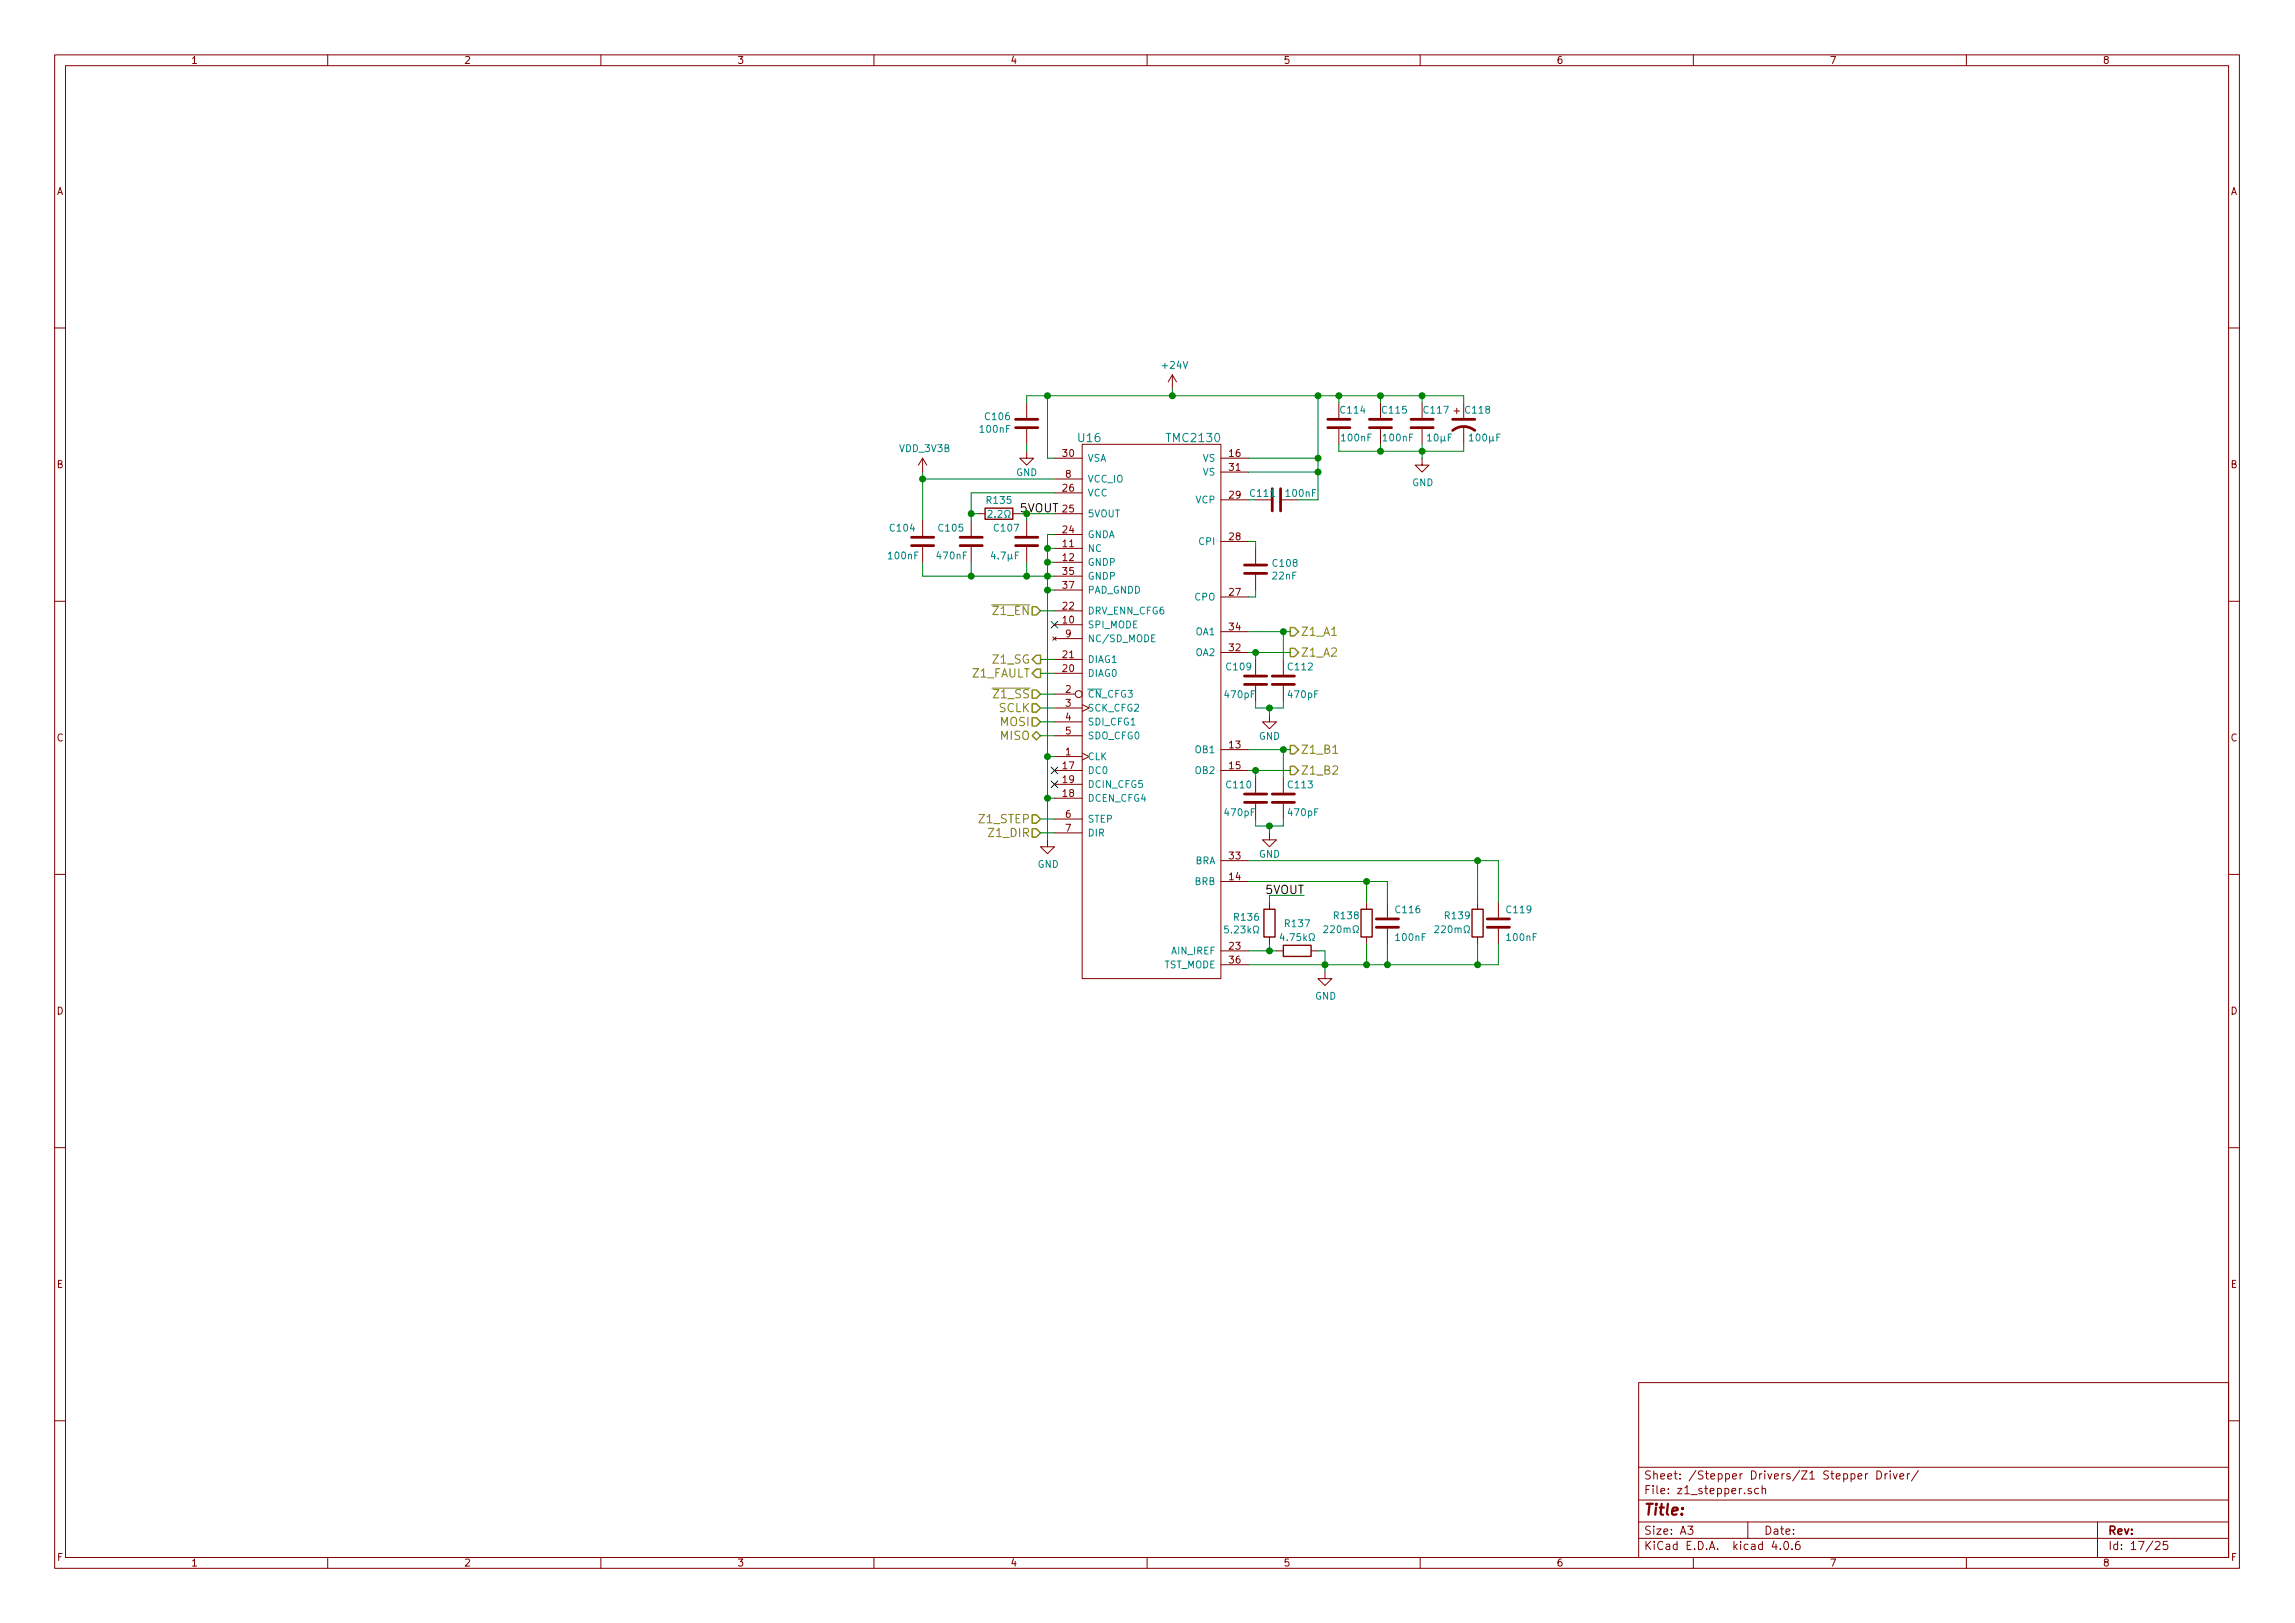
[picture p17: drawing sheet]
<svg xmlns="http://www.w3.org/2000/svg" width="420mm" height="297mm" viewBox="0 0 420 297" stroke-linecap="round" stroke-linejoin="round" font-family="sans-serif">
<defs><g id="words">
<text font-size="2.8" fill="#840000" x="301" y="277.3">Title:</text>
<g font-size="2.1" fill="#008484">
<text x="197.5" y="80.9">U16</text>
<text x="213.8" y="80.9">TMC2130</text>
</g>
<text font-size="2.1" fill="#008400" x="186.7" y="93.8">5VOUT</text>
<g font-size="2.1" fill="#848400">
<text x="182" y="112.6">Z1_EN</text>
<text x="238.2" y="116.4">Z1_A1</text>
<text x="178" y="124">Z1_FAULT</text>
<text x="181.8" y="121.4">Z1_SG</text>
<text x="238.2" y="120.2">Z1_A2</text>
<text x="182.1" y="127.8">Z1_SS</text>
<text x="182.8" y="130.3">SCLK</text>
<text x="183.1" y="135.4">MISO</text>
<text x="183.1" y="132.9">MOSI</text>
<text x="238.2" y="138">Z1_B1</text>
<text x="238.2" y="141.8">Z1_B2</text>
<text x="179.4" y="150.7">Z1_STEP</text>
<text x="181.3" y="153.2">Z1_DIR</text>
</g>
<text font-size="2.1" x="231.7" y="163.6">5VOUT</text>
<g font-size="2.1" fill="#840000">
<text x="301" y="273.5">File: z1_stepper.sch</text>
<text x="301" y="270.8">Sheet: /Stepper Drivers/Z1 Stepper Driver/</text>
<text x="301" y="280.9">Size: A3</text>
<text x="323" y="280.9">Date:</text>
<text x="386" y="280.9">Rev:</text>
<text x="301" y="283.7">KiCad E.D.A. kicad 4.0.6</text>
<text x="386" y="283.7">Id: 17/25</text>
</g>
<g font-size="1.8" fill="#840000">
<text x="35" y="11.7">1</text>
<text x="85" y="11.7">2</text>
<text x="135" y="11.7">3</text>
<text x="185" y="11.7">4</text>
<text x="235" y="11.7">5</text>
<text x="285" y="11.7">6</text>
<text x="335" y="11.7">7</text>
<text x="385" y="11.7">8</text>
<text x="10.4" y="35.7">A</text>
<text x="408.4" y="35.7">A</text>
<text x="194.6" y="83.6">30</text>
<text x="225.1" y="83.6">16</text>
<text x="10.4" y="85.7">B</text>
<text x="194.6" y="90">26</text>
<text x="195.1" y="87.4">8</text>
<text x="225.1" y="86.1">31</text>
<text x="408.4" y="85.7">B</text>
<text x="194.6" y="93.8">25</text>
<text x="225.1" y="91.2">29</text>
<text x="194.6" y="100.1">11</text>
<text x="194.6" y="97.6">24</text>
<text x="225.1" y="98.8">28</text>
<text x="194.6" y="102.7">12</text>
<text x="194.6" y="105.2">35</text>
<text x="194.6" y="107.7">37</text>
<text x="194.6" y="111.5">22</text>
<text x="225.1" y="109">27</text>
<text x="194.6" y="114.1">10</text>
<text x="195.1" y="116.6">9</text>
<text x="225.1" y="119.2">32</text>
<text x="225.1" y="115.4">34</text>
<text x="194.6" y="123">20</text>
<text x="194.6" y="120.4">21</text>
<text x="195.1" y="126.8">2</text>
<text x="195.1" y="129.3">3</text>
<text x="195.1" y="131.9">4</text>
<text x="10.4" y="135.7">C</text>
<text x="195.1" y="134.4">5</text>
<text x="225.1" y="136.9">13</text>
<text x="408.4" y="135.7">C</text>
<text x="194.6" y="140.8">17</text>
<text x="194.6" y="143.3">19</text>
<text x="195.1" y="138.2">1</text>
<text x="225.1" y="140.8">15</text>
<text x="194.6" y="145.8">18</text>
<text x="195.1" y="149.6">6</text>
<text x="195.1" y="152.2">7</text>
<text x="225.1" y="157.3">33</text>
<text x="225.1" y="161.1">14</text>
<text x="225.1" y="173.8">23</text>
<text x="225.1" y="176.3">36</text>
<text x="10.4" y="185.7">D</text>
<text x="408.4" y="185.7">D</text>
<text x="10.4" y="235.7">E</text>
<text x="408.4" y="235.7">E</text>
<text x="10.5" y="285.7">F</text>
<text x="35" y="286.7">1</text>
<text x="85" y="286.7">2</text>
<text x="135" y="286.7">3</text>
<text x="185" y="286.7">4</text>
<text x="235" y="286.7">5</text>
<text x="285" y="286.7">6</text>
<text x="335" y="286.7">7</text>
<text x="385" y="286.7">8</text>
<text x="408.5" y="285.7">F</text>
</g>
<g font-size="1.8" fill="#008484">
<text x="212.9" y="67.5">+24V</text>
<text x="180.5" y="76.9">C106</text>
<text x="245.5" y="75.7">C114</text>
<text x="253.2" y="75.7">C115</text>
<text x="260.8" y="75.7">C117</text>
<text x="268.4" y="75.7">C118</text>
<text x="164.7" y="82.7">VDD_3V3B</text>
<text x="179.6" y="79.2">100nF</text>
<text x="245.7" y="80.8">100nF</text>
<text x="253.4" y="80.8">100nF</text>
<text x="262" y="80.8">10F</text>
<text x="269.8" y="80.8">100F</text>
<text x="186" y="87.1">GND</text>
<text x="199.1" y="88.3">VCC_IO</text>
<text x="199.1" y="84.5">VSA</text>
<text x="220.1" y="87">VS</text>
<text x="220.1" y="84.5">VS</text>
<text x="258.5" y="89">GND</text>
<text x="180.8" y="92.2">R135</text>
<text x="181.7" y="94.7">2.2</text>
<text x="199.1" y="94.7">5VOUT</text>
<text x="199.1" y="90.8">VCC</text>
<text x="218.9" y="92.1">VCP</text>
<text x="235.6" y="90.9">100nF</text>
<text x="163.1" y="97.3">C104</text>
<text x="172" y="97.3">C105</text>
<text x="182.1" y="97.3">C107</text>
<text x="199.1" y="101">NC</text>
<text x="199.1" y="98.5">GNDA</text>
<text x="219.6" y="99.7">CPI</text>
<text x="162.8" y="102.3">100nF</text>
<text x="171.7" y="102.3">470nF</text>
<text x="182.2" y="102.3">4.7F</text>
<text x="199.1" y="103.5">GNDP</text>
<text x="199.1" y="106.1">GNDP</text>
<text x="233.1" y="106">22nF</text>
<text x="233.1" y="103.7">C108</text>
<text x="199.1" y="112.4">DRV_ENN_CFG6</text>
<text x="199.1" y="108.6">PAD_GNDD</text>
<text x="218.7" y="109.9">CPO</text>
<text x="199.1" y="117.5">NC/SD_MODE</text>
<text x="199.1" y="115">SPI_MODE</text>
<text x="218.9" y="116.2">OA1</text>
<text x="199.1" y="123.9">DIAG0</text>
<text x="199.1" y="121.3">DIAG1</text>
<text x="218.9" y="120.1">OA2</text>
<text x="224.7" y="122.7">C109</text>
<text x="235.9" y="122.7">C112</text>
<text x="199.1" y="127.7">CN_CFG3</text>
<text x="199.1" y="130.2">SCK_CFG2</text>
<text x="224.4" y="127.7">470pF</text>
<text x="236" y="127.7">470pF</text>
<text x="199.1" y="132.8">SDI_CFG1</text>
<text x="199.1" y="135.3">SDO_CFG0</text>
<text x="218.9" y="137.8">OB1</text>
<text x="230.5" y="135.4">GND</text>
<text x="199.1" y="139.1">CLK</text>
<text x="199.1" y="141.6">DC0</text>
<text x="218.9" y="141.6">OB2</text>
<text x="199.1" y="146.7">DCEN_CFG4</text>
<text x="199.1" y="144.2">DCIN_CFG5</text>
<text x="224.4" y="149.3">470pF</text>
<text x="224.7" y="144.3">C110</text>
<text x="235.9" y="144.3">C113</text>
<text x="236" y="149.3">470pF</text>
<text x="199.1" y="150.5">STEP</text>
<text x="199.1" y="153.1">DIR</text>
<text x="189.9" y="158.8">GND</text>
<text x="218.7" y="158.2">BRA</text>
<text x="218.7" y="162">BRB</text>
<text x="230.5" y="157">GND</text>
<text x="255.6" y="167.1">C116</text>
<text x="275.9" y="167.1">C119</text>
<text x="225.1" y="170.8">5.23k</text>
<text x="226.1" y="168.5">R136</text>
<text x="235.3" y="172.2">4.75k</text>
<text x="235.4" y="169.7">R137</text>
<text x="243.3" y="170.8">220m</text>
<text x="244.3" y="168.2">R138</text>
<text x="255.7" y="172.2">100nF</text>
<text x="263.6" y="170.8">220m</text>
<text x="264.7" y="168.2">R139</text>
<text x="276" y="172.2">100nF</text>
<text x="212.9" y="177.2">TST_MODE</text>
<text x="214.5" y="174.7">AIN_IREF</text>
<text x="240.7" y="182.9">GND</text>
</g>
<text font-size="1.8" fill="#008400" x="229" y="90.9">C111</text>
</g></defs>
<g fill="none" stroke="#840000" stroke-width=".18">
<path d="M10 10h400v277h-400zM12 12h396v273.1h-396zM60 10v2M110 10v2M160 10v2M210 10v2M260 10v2M310 10v2M360 10v2M10 60h2M188 73.7v2.8M188 78.5v2.8"/>
<path d="M214.6 68.6l-.7 1.3M214.6 68.6v2.6M214.6 68.6l.8 1.3M245.1 73.7v2.8M245.1 78.5v2.8M252.7 73.7v2.8M252.7 78.5v2.8M260.3 73.7v2.8M260.3 78.5v2.8M266.2 75.2h1M266.7 74.7v1M268 73.7v2.8"/>
<path d="M268 78v3.3M408 60h2M168.9 83.9l-.8 1.2M168.9 83.9v2.5M168.9 95.3v2.8M168.9 83.9l.8 1.2M177.8 95.3v2.8M179.1 94h1.2M185.4 94h1.3M188 82.6v1.3h1.2l-1.2 1.2-1.3-1.2h1.3M188 95.3v2.8M193 94h5.1"/>
<path d="M193 87.7h5.1M193 83.9h5.1M193 97.8h5.1M193 90.2h5.1M198.1 81.3h25.4v97.8h-25.4zM223.5 91.5h5.1M223.5 83.9h5.1M223.5 86.4h5.1M223.5 99.1h5.1M234.7 91.5h2.8M260.3 83.9v1.2h1.3l-1.3 1.3-1.2-1.3h1.2M10 110h2"/>
<path d="M168.9 100.1v2.8M177.8 100.1v2.8M188 100.1v2.8M192.7 116.6l.6 .6M193 116.9h5.1M193 114.3h5.1M193 100.4h5.1M193 102.9h5.1M193 111.8h5.1M193 105.4h5.1M193 108h5.1M193.3 116.6l-.6 .6"/>
<path d="M223.5 119.4h5.1M223.5 115.6h5.1M223.5 109.3h5.1M229.9 100.4v2.8M229.9 105.2v2.8M408 110h2M193 138.5h5.1M193 127h3.8M193 129.6h5.1M193 132.1h5.1M193 134.7h5.1M193 123.2h5.1"/>
<path d="M193 120.7h5.1M198.1 137.8l1.3 .7-1.3 .6M198.1 128.9l1.3 .7-1.3 .6M223.5 137.2h5.1M229.9 120.7v2.8M229.9 125.5v2.8M232.4 130.8v1.3h1.3l-1.3 1.3-1.3-1.3h1.3M234.9 120.7v2.8M234.9 125.5v2.8M191.8 153.7v1.3h1.2l-1.2 1.2-1.3-1.2h1.3M193 149.9h5.1M193 152.4h5.1"/>
<path d="M193 141h5.1M193 146.1h5.1M193 143.5h5.1M223.5 157.5h5.1M223.5 141h5.1M229.9 142.3v2.8M229.9 147.1v2.8M232.4 152.4v1.3h1.3l-1.3 1.3-1.3-1.3h1.3M234.9 142.3v2.8M234.9 147.1v2.8M10 160h2M223.5 174h5.1"/>
<path d="M223.5 161.3h5.1M223.5 176.6h5.1M232.4 165.1v1.3M232.4 171.5v1.3M233.7 174h1.2M240 174h1.3M242.6 177.8v1.3h1.2l-1.2 1.3-1.3-1.3h1.3M250.2 165.1v1.3M250.2 171.5v1.3M254 165.1v2.8M254 170v2.8M270.5 165.1v1.3"/>
<path d="M270.5 171.5v1.3M274.3 165.1v2.8M274.3 170v2.8M408 160h2M10 210h2M408 210h2M300 253h108v32.1h-108zM10 260h2M300 278.5h108M300 274.5h108M300 268.5h108M309 279.3h.9l-.5 .6 .5 .1v.7l-.2 .1-.7-.1"/>
<path d="M320 278.5v3M320.6 272.5a.37 .37 0 0 0-.6 .1l.1 .2 .5 .2 .1 .1-.3 .3-.4-.1M321.9 272.5l-.4-.1-.3 .3 .1 .6 .2 .1 .4-.1M322.6 272.5l.2-.1 .4 .1v.9M322.6 271.9v1.5M341.5 269.7v1M342 269.7l-.5 .3M343.6 269.2a.76 .76 0 0 1 .9 .7 .76 .76 0 0 1-.9 .8zM345.1 269.7v1M345.5 269.7l-.4 .3M346 269.2v.2M346 269.7v1"/>
<path d="M346.6 269.7l.4 1 .3-1M347.8 270.2l.7-.1v-.3l-.4-.1-.3 .2 .1 .7h.6M349.2 269.7v1M349.6 269.7l-.4 .3M351.2 269.1l-1.3 2M384 278.5v6.6M408 260h2M60 285.1v1.9M110 285.1v1.9M160 285.1v1.9M210 285.1v1.9M260 285.1v1.9"/>
<path d="M300 281.5h108M310 285.1v1.9M324.8 282l-.4 1.1h1M325.9 283.5v.1M326.7 282.3l.2-.2a.81 .81 0 0 1 .6 .6 .81 .81 0 0 1-.3 .8l-.1 .1a.79 .79 0 0 1-.4-1.3zM328.1 283.5v.1M329.4 282.1a.59 .59 0 0 0-.7 .6l.1 .8 .2 .1 .5-.1 .1-.5-.2-.3h-.4l-.3 .3M360 285.1v1.9M394.6 282.3l.6-.2 .3 .4-1 1.1h1M396.8 282.1h-.7l-.1 .7 .2-.1h.5l.2 .3-.1 .5-.2 .1-.6-.1"/>
<circle cx="197.5" cy="127" r=".63"/>
</g>
<g fill="none" stroke="#848400" stroke-width=".25">
<path d="M189 111h.7l.8 .8-.8 .8h-.7zM189.7 119.9h.8v1.5h-.8l-.7-.7zM236.2 114.8h.8l.7 .8-.7 .8h-.8zM236.2 118.7h.8l.7 .7-.7 .8h-.8zM189 126.3h.7l.8 .7-.8 .8h-.7zM189 128.8h.7l.8 .8-.8 .7h-.7zM189 134.7l.7-.8 .8 .8-.8 .7zM189 131.4h.7l.8 .7-.8 .8h-.7zM189.7 122.5h.8v1.5h-.8l-.7-.8zM236.2 136.4h.8l.7 .8-.7 .8h-.8zM189 149.1h.7l.8 .8-.8 .8h-.7zM189 151.7h.7l.8 .7-.8 .8h-.7z"/>
<path d="M236.2 140.2h.8l.7 .8-.7 .8h-.8z"/>
</g>
<path d="M181.5 110.7h7.1M181.6 125.9h7M244 137.9h.9" fill="none" stroke="#848400" stroke-width=".18"/>
<g fill="none" stroke="#840000" stroke-width=".51">
<path d="M185.9 76.7h4.1M185.9 78.3h4.1M243.1 76.7h4M243.1 78.3h4M250.7 76.7h4.1M250.7 78.3h4.1M258.3 76.7h4.1M258.3 78.3h4.1M265.9 78.8a3.3 3.3 0 0 1 4.1 0M265.9 76.7h4.1M166.9 99.9h4M166.9 98.3h4"/>
<path d="M175.8 99.9h4M175.8 98.3h4M185.9 99.9h4.1M185.9 98.3h4.1M232.9 89.4v4.1M234.4 89.4v4.1M227.8 104.9h4.1M227.8 103.4h4.1M227.8 125.3h4.1M227.8 123.7h4.1M232.9 125.3h4.1M232.9 123.7h4.1"/>
<path d="M227.8 146.8h4.1M227.8 145.3h4.1M232.9 146.8h4.1M232.9 145.3h4.1M252 169.7h4M252 168.2h4M272.3 169.7h4.1M272.3 168.2h4.1"/>
</g>
<g fill="none" stroke="#008484" stroke-width=".18">
<path d="M261.3 79.8l.4-.4v1.3M265.8 79.4h-.6v1.3M269 79.8l.4-.4v1.3M274.7 79.4h-.7v1.3M180.9 93.5l.5-.1 .2 .1v.3l-.8 .9h.8M183.9 94.7h.3v-.3a.54 .54 0 0 1-.2-.7 .54 .54 0 0 1 .7-.2 .57 .57 0 0 1-.1 .9v.3h.3M261.3 80.7h.8M269 80.7h.7M274 80h.5M181.8 101l-.3 .9h.7M185.9 101.6h.4M186.5 101h-.6v1.3"/>
<path d="M211.5 116.2h-.7v1.3h.7M224.8 169.5h-.6v.6l.2-.1 .4 .1v.5l-.1 .2-.5-.2M229.5 170.8h.2v-.3a.54 .54 0 0 1-.2-.7 .54 .54 0 0 1 .7-.3 .57 .57 0 0 1-.1 1v.3h.3M234.7 170.8l-.3 .9h.8M239.7 172.1h.3v-.2a.54 .54 0 0 1-.3-.7 .54 .54 0 0 1 .7-.3 .57 .57 0 0 1-.1 1v.2h.3M242.4 169.5l.4-.1 .2 .1 .1 .3-.8 .9h.8M247.7 170.7h.3v-.3a.54 .54 0 0 1-.2-.7 .54 .54 0 0 1 .7-.2 .57 .57 0 0 1-.1 .9v.3h.3M262.7 169.5l.5-.1 .1 .1 .1 .3-.8 .9h.8M268 170.7h.3v-.3a.54 .54 0 0 1-.2-.7 .54 .54 0 0 1 .7-.2 .57 .57 0 0 1-.1 .9v.3h.3"/>
</g>
<path d="M180.3 93h5.1v2h-5.1zM231.4 166.4h2v5.1h-2zM234.9 173h5.1v2h-5.1zM249.2 166.4h2v5.1h-2zM269.5 166.4h2v5.1h-2z" fill="none" stroke="#840000" stroke-width=".25"/>
<path d="M192.4 113.7l1.2 1.2M193.6 113.7l-1.2 1.2M192.4 140.4l1.2 1.2M192.4 142.9l1.2 1.3M193.6 140.4l-1.2 1.2M193.6 142.9l-1.2 1.3" fill="none" stroke="#000084" stroke-width=".18"/>
<g fill="#008400" stroke="#008400" stroke-width=".25">
<circle cx="191.8" cy="105.4" r=".51"/>
<circle cx="191.8" cy="100.4" r=".51"/>
<circle cx="191.8" cy="102.9" r=".51"/>
<circle cx="214.6" cy="72.4" r=".51"/>
<circle cx="191.8" cy="72.4" r=".51"/>
<circle cx="252.7" cy="82.6" r=".51"/>
<circle cx="245.1" cy="72.4" r=".51"/>
<circle cx="252.7" cy="72.4" r=".51"/>
<circle cx="241.3" cy="72.4" r=".51"/>
<circle cx="241.3" cy="83.9" r=".51"/>
<circle cx="241.3" cy="86.4" r=".51"/>
<circle cx="188" cy="105.4" r=".51"/>
<circle cx="177.8" cy="94" r=".51"/>
<circle cx="177.8" cy="105.4" r=".51"/>
<circle cx="168.9" cy="87.7" r=".51"/>
<circle cx="191.8" cy="146.1" r=".51"/>
<circle cx="191.8" cy="138.5" r=".51"/>
<circle cx="191.8" cy="108" r=".51"/>
<circle cx="250.2" cy="161.3" r=".51"/>
<circle cx="254" cy="176.6" r=".51"/>
<circle cx="270.5" cy="176.6" r=".51"/>
<circle cx="270.5" cy="157.5" r=".51"/>
<circle cx="250.2" cy="176.6" r=".51"/>
<circle cx="232.4" cy="174" r=".51"/>
<circle cx="242.6" cy="176.6" r=".51"/>
<circle cx="229.9" cy="119.4" r=".51"/>
<circle cx="229.9" cy="141" r=".51"/>
<circle cx="235" cy="137.2" r=".51"/>
<circle cx="235" cy="115.6" r=".51"/>
<circle cx="260.3" cy="72.4" r=".51"/>
<circle cx="260.3" cy="82.6" r=".51"/>
<circle cx="232.4" cy="151.2" r=".51"/>
<circle cx="232.4" cy="129.6" r=".51"/>
</g>
<g fill="none" stroke="#008400" stroke-width=".18">
<path d="M188 73.7v-1.3h80v1.3M191.8 72.4v11.5h1.2M214.6 71.2v1.2M241.3 72.4v19.1h-3.8M245.1 72.4v1.3M252.7 72.4v1.3M260.3 72.4v1.3M168.9 86.4v8.9M168.9 87.7h24.1M177.8 94h1.3M186.7 94h6.3M188 81.3v1.3"/>
<path d="M188 94v1.3M193 97.8h-1.2v55.9M193 90.2h-15.2v5.1M228.6 99.1h1.3v1.3M228.6 83.9h12.7M228.6 86.4h12.7M245.1 81.3v1.3h22.9v-1.3M252.7 81.3v1.3M260.3 81.3v2.6M168.9 102.9v2.5h24.1M177.8 102.9v2.5M188 102.9v2.5"/>
<path d="M190.5 111.8h2.5M191.8 108h1.2M191.8 100.4h1.2M191.8 102.9h1.2M228.6 119.4h7.6M228.6 115.6h7.6M229.9 108v1.3h-1.3M229.9 119.4v1.3M234.9 115.6v5.1M190.5 129.6h2.5M190.5 132.1h2.5M190.5 134.7h2.5"/>
<path d="M190.5 123.2h2.5M190.5 127h2.5M190.5 120.7h2.5M191.8 138.5h1.2M228.6 137.2h7.6M229.9 128.3v1.3h5v-1.3M232.4 129.6v1.2M234.9 137.2v5.1M190.5 149.9h2.5M190.5 152.4h2.5M191.8 146.1h1.2M228.6 157.5h45.7v7.6"/>
<path d="M228.6 141h7.6M229.9 141v1.3M229.9 149.9v1.3h5v-1.3M232.4 151.2v1.2M270.5 157.5v7.6M228.6 161.3h25.4v3.8M228.6 174h5.1M232.4 172.8v1.2M238.8 163.9h-6.4v1.2M241.3 174h1.3v3.8M250.2 161.3v3.8M250.2 172.8v3.8"/>
<path d="M254 172.8v3.8M270.5 172.8v3.8M274.3 172.8v3.8h-45.7"/>
</g>
<use href="#words"/>
</svg>
